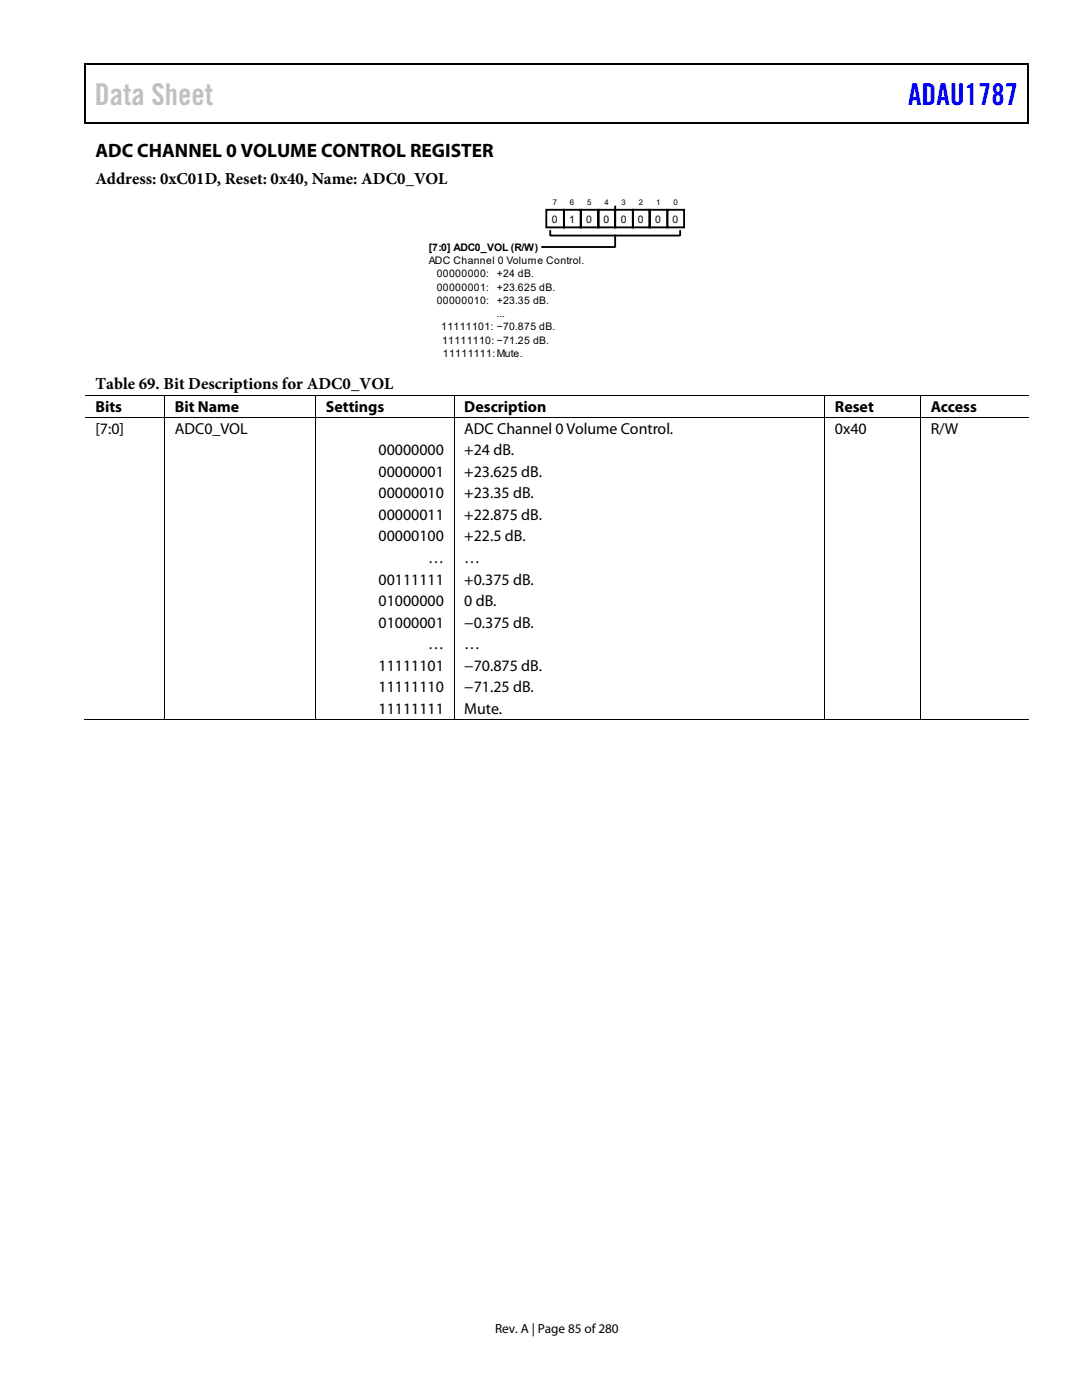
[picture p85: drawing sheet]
<svg xmlns="http://www.w3.org/2000/svg" width="216mm" height="279mm" viewBox="0 0 216 279" stroke-linecap="round" stroke-linejoin="round" font-family="sans-serif">
<defs><g id="words">
<text font-size="6" fill="#c0c0c0" x="18.9" y="21">Data Sheet</text>
<text font-size="6" fill="#00f" x="181.2" y="21">ADAU1787</text>
<text font-size="3.9" x="19" y="31.3">ADC CHANNEL 0 VOLUME CONTROL REGISTER</text>
<g font-size="3.3">
<text x="19" y="36.8">Address: 0xC01D, Reset: 0x40, Name: ADC0_VOL</text>
<text x="19" y="77.7">Table 69. Bit Descriptions for ADC0_VOL</text>
</g>
<g font-size="3.2">
<text x="19" y="82.2">Bits</text>
<text x="34.9" y="82.2">Bit Name</text>
<text x="65" y="82.2">Settings</text>
<text x="92.6" y="82.2">Description</text>
<text x="166.6" y="82.2">Reset</text>
<text x="185.7" y="82.2">Access</text>
<text x="19" y="86.6">[7:0]</text>
<text x="34.9" y="86.6">ADC0_VOL</text>
<text x="92.6" y="86.6">ADC Channel 0 Volume Control.</text>
<text x="166.6" y="86.6">0x40</text>
<text x="185.7" y="86.6">R/W</text>
<text x="75.5" y="90.9">00000000</text>
<text x="75.5" y="95.2">00000001</text>
<text x="92.6" y="90.9">+24 dB.</text>
<text x="92.6" y="95.2">+23.625 dB.</text>
<text x="75.5" y="99.5">00000010</text>
<text x="92.6" y="99.5">+23.35 dB.</text>
<text x="75.5" y="103.8">00000011</text>
<text x="92.6" y="103.8">+22.875 dB.</text>
<text x="75.5" y="108.1">00000100</text>
<text x="85.4" y="112.4">…</text>
<text x="92.6" y="108.1">+22.5 dB.</text>
<text x="92.6" y="112.4">…</text>
<text x="75.5" y="116.6">00111111</text>
<text x="92.6" y="116.6">+0.375 dB.</text>
<text x="75.5" y="120.9">01000000</text>
<text x="75.5" y="125.2">01000001</text>
<text x="92.6" y="125.2">−0.375 dB.</text>
<text x="92.6" y="120.9">0 dB.</text>
<text x="85.4" y="129.5">…</text>
<text x="92.6" y="129.5">…</text>
<text x="75.5" y="133.8">11111101</text>
<text x="92.6" y="133.8">−70.875 dB.</text>
<text x="75.5" y="138.1">11111110</text>
<text x="75.5" y="142.4">11111111</text>
<text x="92.6" y="142.4">Mute.</text>
<text x="92.6" y="138.1">−71.25 dB.</text>
</g>
<text font-size="2.6" x="98.8" y="266">Rev. A | Page 85 of 280</text>
<g font-size="2.1">
<text x="110.1" y="44.4">0</text>
<text x="113.6" y="44.4">1</text>
<text x="117" y="44.4">0</text>
<text x="120.4" y="44.4">0</text>
<text x="123.9" y="44.4">0</text>
<text x="127.3" y="44.4">0</text>
<text x="130.7" y="44.4">0</text>
<text x="134.2" y="44.4">0</text>
<text x="85.6" y="50.1">[7:0] ADC0_VOL (R/W)</text>
<text x="85.6" y="52.7">ADC Channel 0 Volume Control.</text>
<text x="87.1" y="58">00000001:</text>
<text x="87.1" y="55.4">00000000:</text>
<text x="99.1" y="58">+23.625 dB.</text>
<text x="99.1" y="55.4">+24 dB.</text>
<text x="87.1" y="60.6">00000010:</text>
<text x="88" y="65.9">11111101: −70.875 dB.</text>
<text x="99.1" y="60.6">+23.35 dB.</text>
<text x="99.1" y="63.3">...</text>
<text x="88.2" y="68.6">11111110: −71.25 dB.</text>
<text x="88.4" y="71.2">11111111:Mute.</text>
</g>
<g font-size="1.6">
<text x="110.3" y="41">7</text>
<text x="113.7" y="41">6</text>
<text x="117.2" y="41">5</text>
<text x="120.6" y="41">4</text>
<text x="124" y="41">3</text>
<text x="127.5" y="41">2</text>
<text x="130.9" y="41">1</text>
<text x="134.4" y="41">0</text>
</g>
</g></defs>
<path d="M16.9 12.7h.2v1h-.2zM205.1 12.7h.2v1h-.2zM205.1 12.7h.2v.3h-.2zM82.3 24.4h.2v.3h-.2zM205.1 24.4h.2v.3h-.2z" fill="#000"/>
<path d="M16.9 12.8h188.2M17 13.7v11M205.2 13.7v11M205.1 24.5h-188.2" fill="none" stroke="#000" stroke-width=".25"/>
<path d="M109 41.9h3.5v3.5h-3.5zM109.8 46.1v.9h25.9v-.9M112.5 41.9h3.4v3.5h-3.4zM115.9 41.9h3.5v3.5h-3.5zM119.4 41.9h3.3v3.5h-3.3zM122.7 41.9h3.6v3.5h-3.6zM122.7 47v2.3h-14.5M122.7 41.2v.7M126.3 41.9h3.3v3.5h-3.3zM129.6 41.9h3.6v3.5h-3.6zM133.2 41.9h3.3v3.5h-3.3z" fill="none" stroke="#000" stroke-width=".37"/>
<g fill="none" stroke="#000" stroke-width=".2">
<path d="M108.3 49.3h.1M17 78.9h188.2M32.9 79v4.3M63 79v4.3M90.6 79v4.3M164.6 79v4.3M183.7 79v4.3M17 83.4h188.2M32.9 83.4v60.3M63 83.4v60.3M90.6 83.4v60.3M164.6 83.4v60.3"/>
<path d="M183.7 83.4v60.3M16.8 143.6h16M32.9 143.6h30M63 143.6h27.6M90.7 143.6h73.8M164.6 143.6h19M183.7 143.6h21.5"/>
</g>
<use href="#words"/>
</svg>
